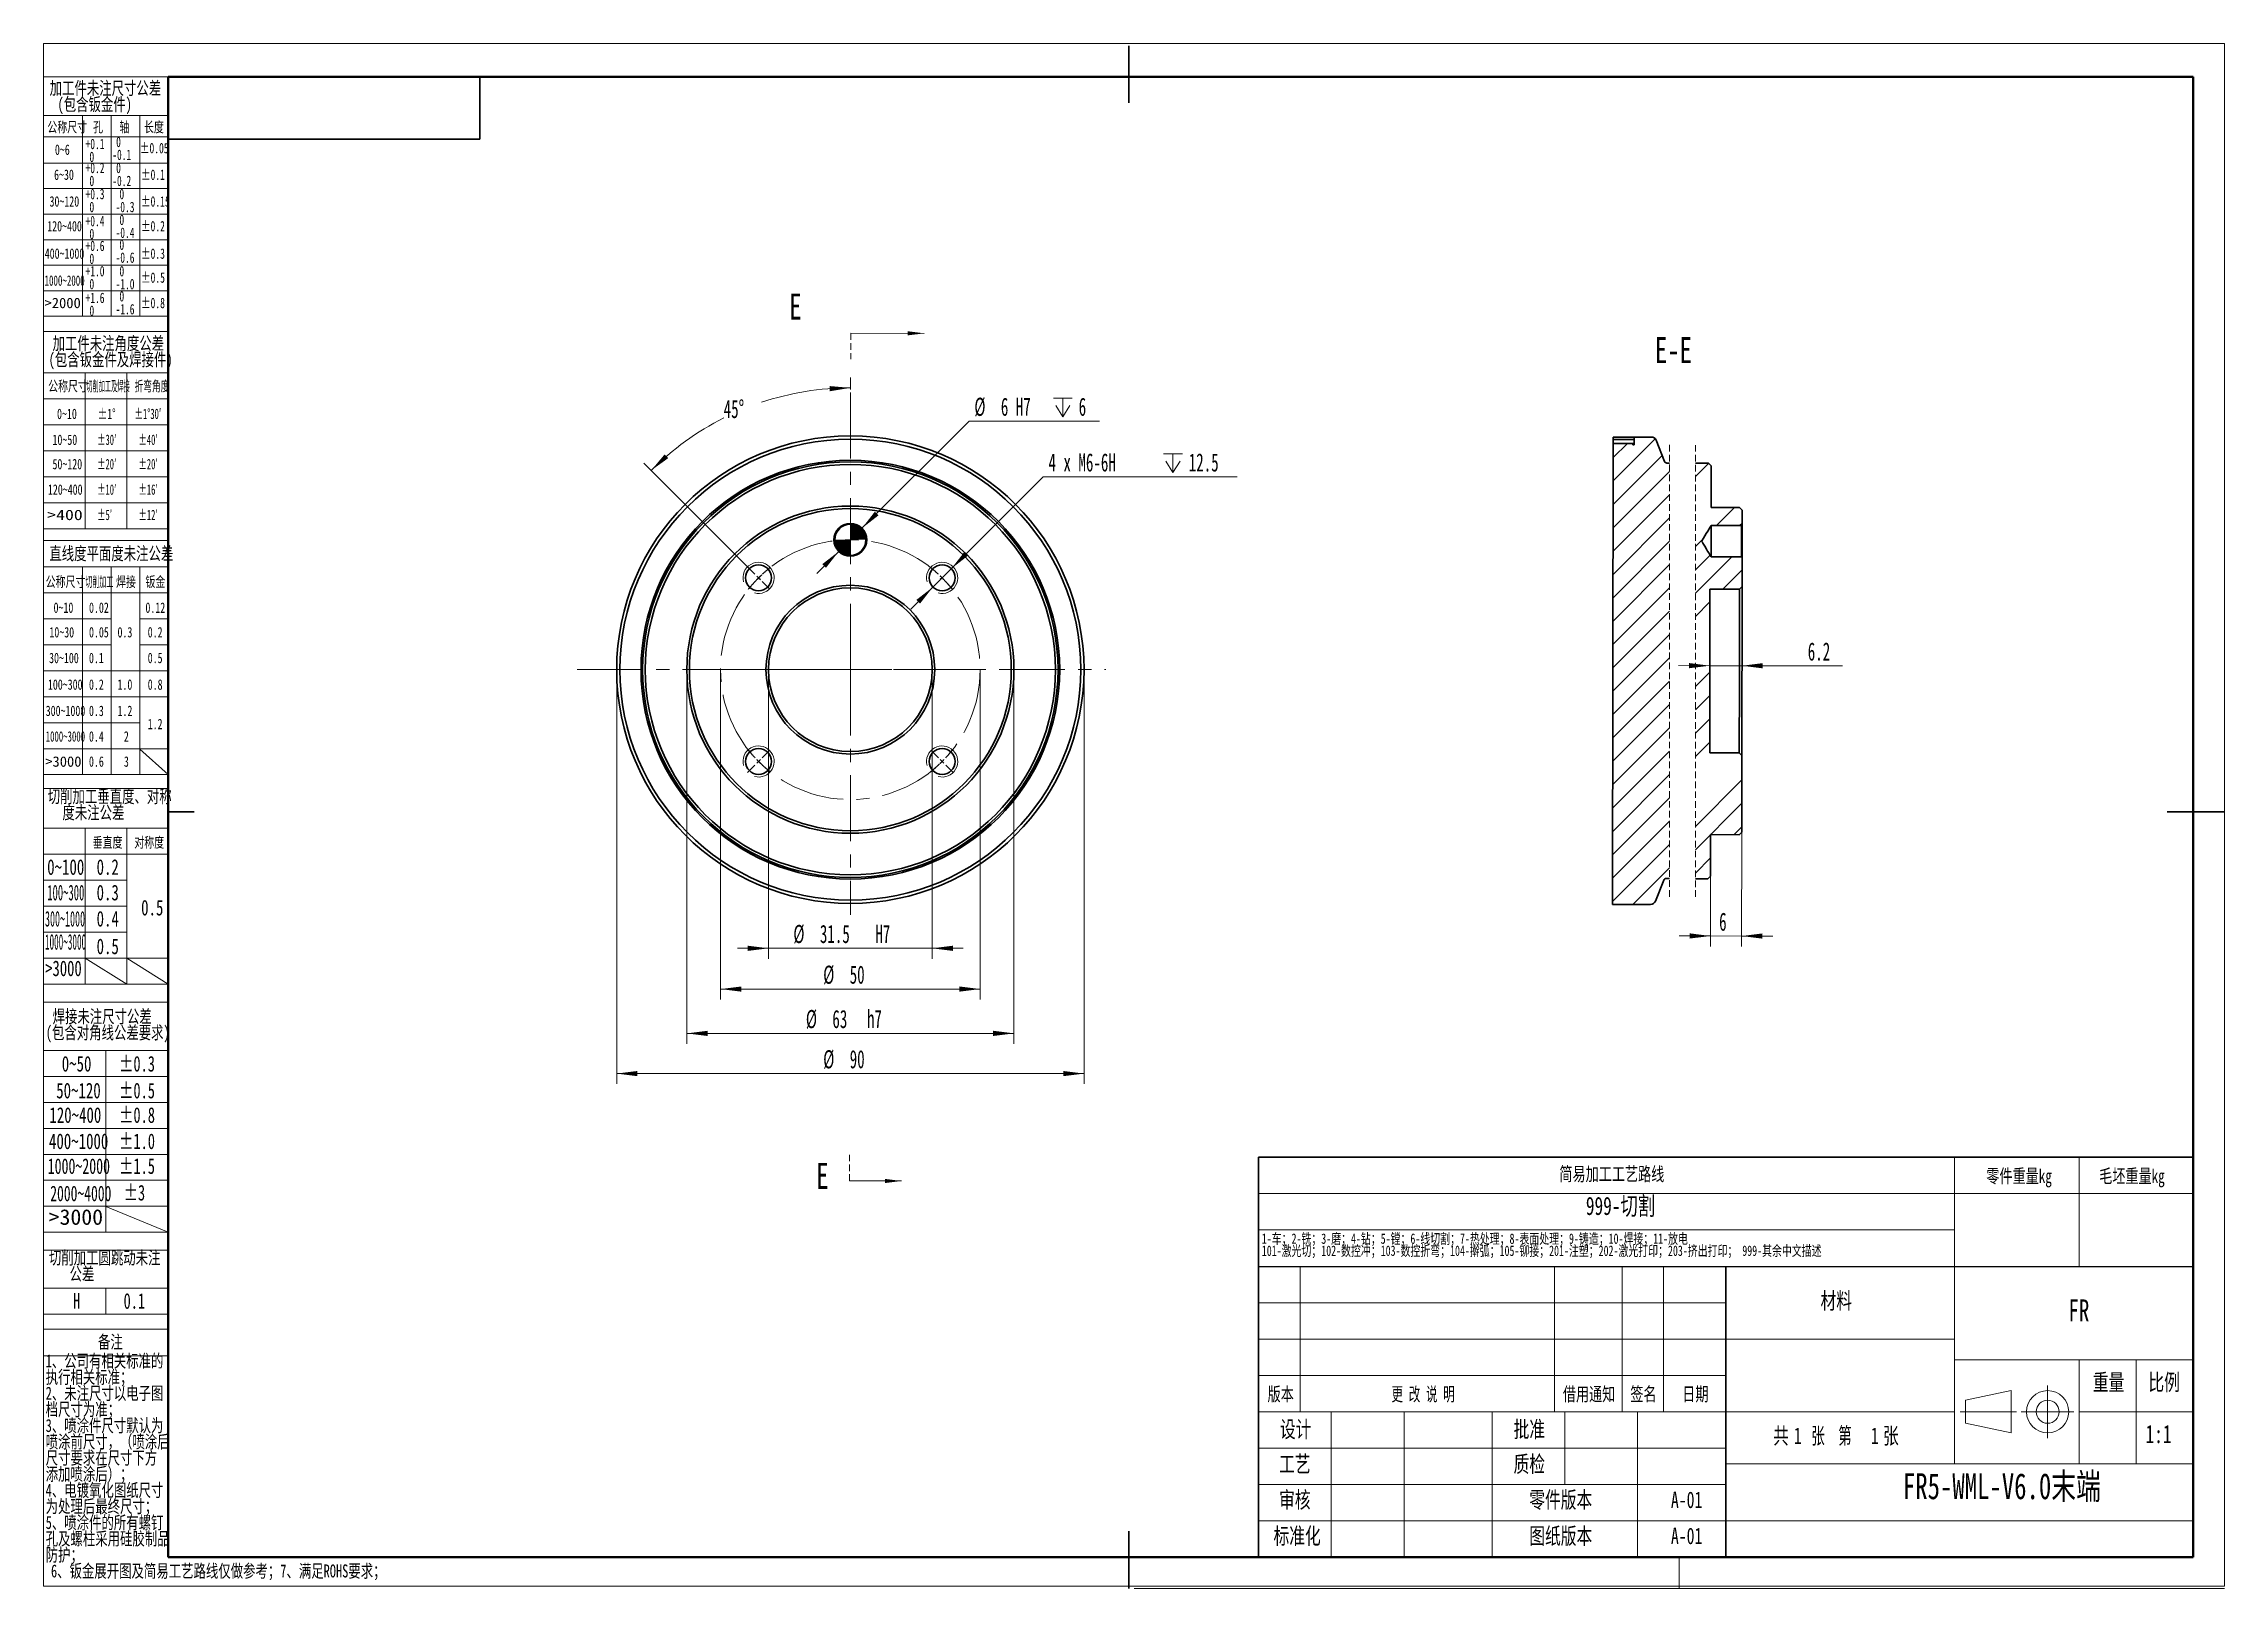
# Model space of a CAD drawing. Header units: millimetres. Extents: x 0 to 420, y 0 to 297.
import ezdxf

# ---------------------------------------------------------------- set-up
doc = ezdxf.new("R2010")
doc.units = ezdxf.units.MM
doc.linetypes.add('CENTERX2', pattern=[20.32, 12.7, -2.54, 2.54, -2.54])
doc.linetypes.add('HIDDEN', pattern=[1.905, 1.27, -0.635])
doc.layers.get('0').update_dxf_attribs({"lineweight": 18})
for name, color, linetype, lineweight in [('中心线层', 6, 'CENTERX2', 25), ('文字层', 7, 'Continuous', 25), ('标注层', 150, 'Continuous', 18), ('细线层', 7, 'Continuous', 25)]:
    doc.layers.add(name, color=color, linetype=linetype, lineweight=lineweight)
doc.styles.add('SLDTEXTSTYLE0', font='', dxfattribs={"width": 0.7})
doc.styles.add('SLDTEXTSTYLE1', font='', dxfattribs={"width": 0.614286})
doc.styles.add('SLDTEXTSTYLE10', font='', dxfattribs={"width": 1.253219})
doc.styles.add('SLDTEXTSTYLE11', font='', dxfattribs={"width": 0.477371})
doc.styles.add('SLDTEXTSTYLE12', font='', dxfattribs={"width": 0.618901})
doc.styles.add('SLDTEXTSTYLE13', font='', dxfattribs={"width": 0.499682})
doc.styles.add('SLDTEXTSTYLE14', font='', dxfattribs={"width": 0.472346})
doc.styles.add('SLDTEXTSTYLE15', font='', dxfattribs={"width": 0.431677})
doc.styles.add('SLDTEXTSTYLE16', font='', dxfattribs={"width": 0.689585})
doc.styles.add('SLDTEXTSTYLE17', font='', dxfattribs={"width": 0.653082})
doc.styles.add('SLDTEXTSTYLE18', font='', dxfattribs={"width": 0.641279})
doc.styles.add('SLDTEXTSTYLE19', font='', dxfattribs={"width": 0.605})
doc.styles.add('SLDTEXTSTYLE2', font='', dxfattribs={"width": 0.7})
doc.styles.add('SLDTEXTSTYLE3', font='', dxfattribs={"width": 0.6})
doc.styles.add('SLDTEXTSTYLE4', font='', dxfattribs={"width": 0.67})
doc.styles.add('SLDTEXTSTYLE5', font='', dxfattribs={"width": 0.677991})
doc.styles.add('SLDTEXTSTYLE6', font='', dxfattribs={"width": 0.631687})
doc.styles.add('SLDTEXTSTYLE7', font='', dxfattribs={"width": 1.026693})
doc.styles.add('SLDTEXTSTYLE8', font='', dxfattribs={"width": 0.601124})
doc.styles.add('SLDTEXTSTYLE9', font='', dxfattribs={"width": 0.427578})
doc.styles.get('SLDTEXTSTYLE0').set_extended_font_data('宋体')
doc.styles.get('SLDTEXTSTYLE1').set_extended_font_data('宋体')
doc.styles.get('SLDTEXTSTYLE10').set_extended_font_data('宋体')
doc.styles.get('SLDTEXTSTYLE11').set_extended_font_data('宋体')
doc.styles.get('SLDTEXTSTYLE12').set_extended_font_data('宋体')
doc.styles.get('SLDTEXTSTYLE13').set_extended_font_data('宋体')
doc.styles.get('SLDTEXTSTYLE14').set_extended_font_data('宋体')
doc.styles.get('SLDTEXTSTYLE15').set_extended_font_data('宋体')
doc.styles.get('SLDTEXTSTYLE16').set_extended_font_data('宋体')
doc.styles.get('SLDTEXTSTYLE17').set_extended_font_data('宋体')
doc.styles.get('SLDTEXTSTYLE18').set_extended_font_data('宋体')
doc.styles.get('SLDTEXTSTYLE19').set_extended_font_data('宋体')
doc.styles.get('SLDTEXTSTYLE2').set_extended_font_data('宋体')
doc.styles.get('SLDTEXTSTYLE3').set_extended_font_data('宋体')
doc.styles.get('SLDTEXTSTYLE4').set_extended_font_data('宋体')
doc.styles.get('SLDTEXTSTYLE5').set_extended_font_data('宋体')
doc.styles.get('SLDTEXTSTYLE6').set_extended_font_data('宋体')
doc.styles.get('SLDTEXTSTYLE7').set_extended_font_data('宋体')
doc.styles.get('SLDTEXTSTYLE8').set_extended_font_data('宋体')
doc.styles.get('SLDTEXTSTYLE9').set_extended_font_data('宋体')
doc.dimstyles.new('SLDDIMSTYLE0', dxfattribs={"dimtxt": 3.5, "dimasz": 4, "dimexe": 0, "dimexo": 0.0625, "dimgap": 0.875, "dimtad": 1, "dimrnd": 1e-09, "dimzin": 12, "dimdsep": 46, "dimtxsty": 'SLDTEXTSTYLE19', "dimcen": 0.09, "dimdle": 8, "dimadec": 0, "dimazin": 3, "dimtfac": 1, "dimtdec": 3, "dimtofl": 0, "dimtmove": 0, "dimatfit": 3, "dimfxl": 0, "dimfrac": 2, "dimtolj": 1, "dimarcsym": 0})
doc.dimstyles.new('SLDDIMSTYLE1', dxfattribs={"dimtxt": 3.5, "dimasz": 4, "dimexe": 0, "dimexo": 0.0625, "dimgap": 0.875, "dimtad": 0, "dimtih": 1, "dimtoh": 1, "dimdec": 4, "dimzin": 12, "dimdsep": 46, "dimtxsty": 'SLDTEXTSTYLE19', "dimcen": 0.09, "dimdle": 8, "dimazin": 3, "dimtfac": 1, "dimtdec": 3, "dimtofl": 0, "dimtmove": 0, "dimatfit": 3, "dimfxl": 0, "dimfrac": 2, "dimtolj": 1, "dimarcsym": 0})
doc.dimstyles.new('SLDDIMSTYLE2', dxfattribs={"dimtxt": 3.5, "dimasz": 4, "dimexe": 0, "dimexo": 0.0625, "dimgap": 0.875, "dimtad": 0, "dimtih": 1, "dimtoh": 1, "dimrnd": 1e-09, "dimzin": 12, "dimdsep": 46, "dimtxsty": 'SLDTEXTSTYLE19', "dimcen": 0, "dimdle": 8, "dimadec": 0, "dimazin": 3, "dimtfac": 1, "dimtdec": 3, "dimtmove": 0, "dimatfit": 3, "dimfxl": 0, "dimfrac": 2, "dimtolj": 1, "dimarcsym": 0})
doc.dimstyles.new('SLDDIMSTYLE3', dxfattribs={"dimtxt": 3.5, "dimasz": 4, "dimexe": 0, "dimexo": 0.0625, "dimgap": 0.875, "dimtad": 0, "dimtih": 1, "dimtoh": 1, "dimdec": 6, "dimrnd": 1e-09, "dimzin": 12, "dimdsep": 46, "dimtxsty": 'SLDTEXTSTYLE19', "dimcen": 0, "dimdle": 8, "dimadec": 0, "dimazin": 3, "dimtfac": 1, "dimtdec": 3, "dimtmove": 0, "dimatfit": 3, "dimfxl": 0, "dimfrac": 2, "dimtolj": 1, "dimarcsym": 0})
doc.dimstyles.new('SLDDIMSTYLE4', dxfattribs={"dimtxt": 3.5, "dimasz": 4, "dimexe": 0, "dimexo": 0.0625, "dimgap": 0.875, "dimtad": 1, "dimrnd": 1e-09, "dimzin": 12, "dimdsep": 46, "dimtxsty": 'SLDTEXTSTYLE19', "dimcen": 0.09, "dimdle": 8, "dimadec": 0, "dimazin": 3, "dimtfac": 1, "dimtdec": 3, "dimtmove": 0, "dimatfit": 0, "dimfxl": 0, "dimfrac": 2, "dimtolj": 1, "dimarcsym": 0})

msp = doc.modelspace()

# ---------------------------------------------------------------- texts
at = {"color": 7, "linetype": 'Continuous', "char_height": 5, "width": 4.418994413, "attachment_point": 1, "style": 'SLDTEXTSTYLE2'}
for insert in [(143.6026109, 249.2709787), (148.7824068, 81.9092799)]:
    msp.add_mtext('E', dxfattribs=dict(at, insert=insert))
at = {"color": 7, "linetype": 'Continuous', "lineweight": 0, "attachment_point": 2}
for s, insert, char_height, width, style in [('E-E', (313.8762759, 240.8975264), 5, 22.635531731, 'SLDTEXTSTYLE2'), ('简易加工工艺路线', (302.0249592, 81.104479), 2.64583333, 41.697742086, 'SLDTEXTSTYLE0'), ('零件重量kg', (380.4551497, 80.7067115), 2.64583333, 26.094716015, 'SLDTEXTSTYLE0'), ('毛坯重量kg', (402.1912959, 80.7067115), 2.64583333, 26.094716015, 'SLDTEXTSTYLE0'), ('材料', (345.2504385, 56.9594558), 3.175, 12.242374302, 'SLDTEXTSTYLE0'), ('FR', (391.968778, 55.6307881), 4.23333333, 8.111918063, 'SLDTEXTSTYLE2'), ('版本', (238.2513583, 38.7168178), 2.64583333, 10.119203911, 'SLDTEXTSTYLE0'), ('更 改 说 明', (265.6770157, 38.7168178), 2.64583333, 24.824378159, 'SLDTEXTSTYLE1'), ('借用通知', (297.6411313, 38.7168178), 2.64583333, 20.569506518, 'SLDTEXTSTYLE0'), ('签名', (308.1061666, 38.7168178), 2.64583333, 9.70533054, 'SLDTEXTSTYLE0'), ('日期', (318.1061766, 38.7168178), 2.64583333, 9.125907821, 'SLDTEXTSTYLE0'), ('重量', (397.6959531, 41.270776), 3.175, 12.192709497, 'SLDTEXTSTYLE0'), ('比例', (408.3966678, 41.270776), 3.175, 11.249078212, 'SLDTEXTSTYLE0'), ('设计', (241.1282152, 32.2180943), 3.175, 12.093379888, 'SLDTEXTSTYLE0'), ('批准', (286.1282252, 32.2180943), 3.175, 12.192709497, 'SLDTEXTSTYLE0'), ('1:1', (407.3122928, 31.4485132), 3.5, 9.006145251, 'SLDTEXTSTYLE2'), ('工艺', (240.9684929, 25.5202926), 3.175, 11.994050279, 'SLDTEXTSTYLE0'), ('质检', (286.1282252, 25.5202926), 3.175, 12.167877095, 'SLDTEXTSTYLE0'), ('FR5-WML-V6.0末端', (377.1401241, 22.1643763), 5, 79.346368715, 'SLDTEXTSTYLE0'), ('审核', (240.9684929, 18.6344349), 3.175, 11.770558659, 'SLDTEXTSTYLE0'), ('零件版本', (292.1854278, 18.6344349), 3.175, 24.857234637, 'SLDTEXTSTYLE0'), ('A-01', (316.4287355, 18.634435), 3.175, 12.018882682, 'SLDTEXTSTYLE2'), ('标准化', (241.4126524, 11.6837024), 3.175, 18.524972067, 'SLDTEXTSTYLE0'), ('图纸版本', (292.1854278, 11.6837024), 3.175, 24.261256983, 'SLDTEXTSTYLE0'), ('A-01', (316.4287355, 11.6837025), 3.175, 12.018882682, 'SLDTEXTSTYLE2')]:
    msp.add_mtext(s, dxfattribs=dict(at, insert=insert, char_height=char_height, width=width, style=style))
at = {"layer": '文字层', "color": 1, "insert": (297.0214985, 75.3777403), "char_height": 3.5, "width": 27.210055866, "attachment_point": 1, "style": 'SLDTEXTSTYLE0'}
msp.add_mtext('999-切割', dxfattribs=at)
at = {"layer": '标注层', "color": 1}
for s, insert, char_height, width, attachment_point, style in [('公称尺寸', (0.7236689, 282.3304405), 2, 15.517318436, 1, 'SLDTEXTSTYLE0'), ('孔', (9.5078437, 282.3304405), 2, 3.660335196, 1, 'SLDTEXTSTYLE0'), ('轴', (14.5989393, 282.3304405), 2, 3.550837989, 1, 'SLDTEXTSTYLE0'), ('长度', (19.3231518, 282.3304405), 2, 7.602234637, 1, 'SLDTEXTSTYLE0'), ('0~6', (2.1717435, 277.9823416), 2, 5.615642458, 1, 'SLDTEXTSTYLE2'), ('%%P0.05', (18.5342629, 278.2887327), 2, 10.787247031, 1, 'SLDTEXTSTYLE5'), ('6~30', (2.0084829, 273.1627268), 2, 7.617877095, 1, 'SLDTEXTSTYLE2'), ('%%P0.1', (18.7483429, 273.1627268), 2, 8.696460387, 1, 'SLDTEXTSTYLE5'), ('30~120', (1.1293163, 268.0191099), 2, 11.575418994, 1, 'SLDTEXTSTYLE2'), ('%%P0.15', (18.7483429, 268.0191099), 2, 10.787247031, 1, 'SLDTEXTSTYLE5'), ('120~400', (0.6904278, 263.2549891), 2, 13.358659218, 1, 'SLDTEXTSTYLE2'), ('%%P0.2', (18.7483429, 263.2549891), 2, 8.847966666, 1, 'SLDTEXTSTYLE5'), ('400~1000', (0.2099909, 257.9708919), 2, 15.673743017, 1, 'SLDTEXTSTYLE2'), ('%%P0.3', (18.7483429, 257.9708919), 2, 8.847966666, 1, 'SLDTEXTSTYLE5'), ('1000~2000', (0.1711014, 252.7824427), 2, 15.668669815, 1, 'SLDTEXTSTYLE6'), ('%%P0.5', (18.7483429, 253.3619854), 2, 8.847966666, 1, 'SLDTEXTSTYLE5'), ('>2000', (0.1711014, 248.469112), 2, 13.995143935, 1, 'SLDTEXTSTYLE7'), ('%%P0.8', (18.7483429, 248.469112), 2, 8.863117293, 1, 'SLDTEXTSTYLE5'), ('公称尺寸', (0.8728681, 232.4656021), 2, 15.517318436, 1, 'SLDTEXTSTYLE0'), ('切削加工及焊接', (8.2028679, 232.4656021), 2, 16.940672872, 1, 'SLDTEXTSTYLE9'), ('折弯角度', (17.4941762, 232.4656021), 2, 13.392632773, 1, 'SLDTEXTSTYLE8'), ('0~10', (2.5803191, 227.1224266), 2, 7.617877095, 1, 'SLDTEXTSTYLE2'), ('%%P1%%D', (10.4111039, 227.1224266), 2, 6.620824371, 1, 'SLDTEXTSTYLE5'), ('%%P1%%D30′', (17.4941762, 227.1224266), 2, 12.559791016, 1, 'SLDTEXTSTYLE8'), ('10~50', (1.7025413, 222.1322214), 2, 9.354189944, 1, 'SLDTEXTSTYLE2'), ('%%P30′', (10.2791595, 222.1322214), 2, 7.401545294, 1, 'SLDTEXTSTYLE8'), ('%%P40′', (18.2441761, 222.1322214), 2, 7.401545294, 1, 'SLDTEXTSTYLE8'), ('50~120', (1.7025413, 217.449122), 2, 11.575418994, 1, 'SLDTEXTSTYLE2'), ('%%P20′', (10.2791595, 217.449122), 2, 7.401545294, 1, 'SLDTEXTSTYLE8'), ('%%P20′', (18.2441761, 217.449122), 2, 7.401545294, 1, 'SLDTEXTSTYLE8'), ('120~400', (0.8247642, 212.5439182), 2, 13.358659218, 1, 'SLDTEXTSTYLE2'), ('%%P10′', (10.2791595, 212.5439182), 2, 7.401545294, 1, 'SLDTEXTSTYLE8'), ('%%P16′', (18.2455649, 212.5439182), 2, 7.401545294, 1, 'SLDTEXTSTYLE8'), ('>400', (0.7005306, 207.6612589), 2, 13.498359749, 1, 'SLDTEXTSTYLE10'), ('%%P5′', (10.2791595, 207.6612589), 2, 5.682130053, 1, 'SLDTEXTSTYLE8'), ('%%P12′', (18.2455649, 207.6612589), 2, 7.401545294, 1, 'SLDTEXTSTYLE8'), ('直线度平面度未注公差', (13.0334344, 200.48856), 2.5, 70.179389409, 2, 'SLDTEXTSTYLE0'), ('公称尺寸', (0.3969858, 194.797927), 2, 15.517318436, 1, 'SLDTEXTSTYLE0'), ('切削加工', (8.0499514, 194.797927), 2, 10.678180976, 1, 'SLDTEXTSTYLE11'), ('焊接', (13.9446838, 194.797927), 2, 7.680446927, 1, 'SLDTEXTSTYLE0'), ('钣金', (19.6093315, 194.797927), 2, 7.711731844, 1, 'SLDTEXTSTYLE0'), ('0~10', (1.9088555, 189.8071221), 2, 7.617877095, 1, 'SLDTEXTSTYLE2'), ('0.02', (8.7386836, 189.8071221), 2, 7.570949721, 1, 'SLDTEXTSTYLE2'), ('0.12', (19.6051649, 189.8071221), 2, 7.570949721, 1, 'SLDTEXTSTYLE2'), ('10~30', (1.1075207, 185.0771701), 2, 9.354189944, 1, 'SLDTEXTSTYLE2'), ('0.05', (8.7386836, 185.0771701), 2, 7.570949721, 1, 'SLDTEXTSTYLE2'), ('0.3', (14.2289582, 185.0771701), 2, 5.568715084, 1, 'SLDTEXTSTYLE2'), ('0.2', (20.0440538, 185.0771701), 2, 5.568715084, 1, 'SLDTEXTSTYLE2'), ('30~100', (1.0481625, 180.1230744), 2, 11.575418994, 1, 'SLDTEXTSTYLE2'), ('0.1', (8.7268543, 180.1230744), 2, 5.412290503, 1, 'SLDTEXTSTYLE2'), ('0.5', (20.0440538, 180.1230744), 2, 5.568715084, 1, 'SLDTEXTSTYLE2'), ('100~300', (0.8247642, 175.0026337), 2, 13.358659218, 1, 'SLDTEXTSTYLE2'), ('0.2', (8.7268543, 175.0026337), 2, 5.568715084, 1, 'SLDTEXTSTYLE2'), ('1.0', (14.2289582, 175.0026337), 2, 5.34972067, 1, 'SLDTEXTSTYLE2'), ('0.8', (20.0440538, 175.0026337), 2, 5.584357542, 1, 'SLDTEXTSTYLE2'), ('300~1000', (0.3984465, 169.9444527), 2, 15.579888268, 1, 'SLDTEXTSTYLE2'), ('0.3', (8.7268543, 169.9444527), 2, 5.568715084, 1, 'SLDTEXTSTYLE2'), ('1.2', (14.2289582, 169.9444527), 2, 5.302793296, 1, 'SLDTEXTSTYLE2'), ('1000~3000', (0.3984465, 165.0119882), 2, 15.351508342, 1, 'SLDTEXTSTYLE12'), ('0.4', (8.7268543, 165.0119882), 2, 5.678212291, 1, 'SLDTEXTSTYLE2'), ('2', (15.4540336, 165.0119882), 2, 1.548603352, 1, 'SLDTEXTSTYLE2'), ('1.2', (20.0412761, 167.4097502), 2, 5.302793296, 1, 'SLDTEXTSTYLE2'), ('>3000', (0.3081687, 160.1784463), 2, 13.995143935, 1, 'SLDTEXTSTYLE7'), ('0.6', (8.7268543, 160.1784463), 2, 5.615642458, 1, 'SLDTEXTSTYLE2'), ('3', (15.4540336, 160.1784463), 2, 1.517318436, 1, 'SLDTEXTSTYLE2'), ('垂直度', (9.4495466, 144.6053953), 2, 11.606703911, 1, 'SLDTEXTSTYLE0'), ('对称度', (17.4679064, 144.6053953), 2, 11.637988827, 1, 'SLDTEXTSTYLE0'), ('0~100', (0.6847062, 140.3666829), 3, 14.430167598, 1, 'SLDTEXTSTYLE2'), ('0.2', (10.1978353, 140.3666829), 3, 8.353072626, 1, 'SLDTEXTSTYLE2'), ('100~300', (0.695123, 135.4524618), 3, 14.303758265, 1, 'SLDTEXTSTYLE13'), ('0.3', (10.1978353, 135.4524618), 3, 8.353072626, 1, 'SLDTEXTSTYLE2'), ('300~1000', (0.2617896, 130.4110618), 3, 15.769491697, 1, 'SLDTEXTSTYLE14'), ('0.4', (10.1978353, 130.4110618), 3, 8.517318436, 1, 'SLDTEXTSTYLE2'), ('0.5', (18.7762398, 132.5457658), 3, 8.353072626, 1, 'SLDTEXTSTYLE2'), ('1000~3000', (0.2541502, 125.9602585), 3, 16.06128176, 1, 'SLDTEXTSTYLE15'), ('0.5', (10.1978353, 125.0991676), 3, 8.353072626, 1, 'SLDTEXTSTYLE2'), ('>3000', (0.2958171, 120.8624334), 3, 14.099903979, 1, 'SLDTEXTSTYLE16'), ('0~50', (3.4881391, 102.4915241), 3, 11.426815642, 1, 'SLDTEXTSTYLE2'), ('%%P0.3', (14.5214128, 102.4915241), 3, 13.271949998, 1, 'SLDTEXTSTYLE5'), ('50~120', (2.4215577, 97.3363958), 3, 17.363128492, 1, 'SLDTEXTSTYLE2'), ('%%P0.5', (14.5214128, 97.3363958), 3, 13.271949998, 1, 'SLDTEXTSTYLE5'), ('120~400', (1.1048911, 92.6187117), 3, 20.037988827, 1, 'SLDTEXTSTYLE2'), ('%%P0.8', (14.5214128, 92.6187117), 3, 13.29467594, 1, 'SLDTEXTSTYLE5'), ('400~1000', (1.0294442, 87.5727314), 3, 23.510614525, 1, 'SLDTEXTSTYLE2'), ('%%P1.0', (14.5214128, 87.5727314), 3, 13.340127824, 1, 'SLDTEXTSTYLE5'), ('1000~2000', (0.7836105, 82.7836759), 3, 24.299027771, 1, 'SLDTEXTSTYLE17'), ('%%P1.5', (14.5214128, 82.7836759), 3, 13.271949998, 1, 'SLDTEXTSTYLE5'), ('2000~4000', (1.2699128, 77.5260635), 3, 24.203794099, 1, 'SLDTEXTSTYLE18'), ('%%P3', (15.3937239, 77.6711331), 3, 7.454108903, 1, 'SLDTEXTSTYLE5'), ('>3000', (0.9648612, 72.9839052), 3, 20.992715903, 1, 'SLDTEXTSTYLE7'), ('H', (5.6606944, 56.8260512), 3, 2.704387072, 1, 'SLDTEXTSTYLE5'), ('0.1', (15.3937239, 56.8260512), 3, 7.863175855, 1, 'SLDTEXTSTYLE5'), ('备注', (12.8582885, 48.6900487), 2.5, 9.502793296, 2, 'SLDTEXTSTYLE0'), ('6、钣金展开图及简易工艺路线仅做参考；7、满足ROHS要求；', (1.4141445, 4.5931322), 2.5, 131.240223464, 1, 'SLDTEXTSTYLE0')]:
    msp.add_mtext(s, dxfattribs=dict(at, insert=insert, char_height=char_height, width=width, attachment_point=attachment_point, style=style))

# ---------------------------------------------------------------- blocks, each defined once
blk = doc.blocks.new('SW_NOTE_0')
at = {"color": 0, "linetype": 'Continuous', "lineweight": 0, "attachment_point": 2}
for s, insert, char_height, width, style in [('共', (2.18, 4.09), 3.17, 5.8604, 'SLDTEXTSTYLE0'), ('张  第', (11.91, 4.09), 3.175, 15.6444, 'SLDTEXTSTYLE3'), ('张', (23.35, 4.09), 3.17, 5.6866, 'SLDTEXTSTYLE0'), ('1', (5.42, 4.09), 3.17, 1.8128, 'SLDTEXTSTYLE2'), ('1', (20.24, 4.09), 3.17, 1.8128, 'SLDTEXTSTYLE2')]:
    blk.add_mtext(s, dxfattribs=dict(at, insert=insert, char_height=char_height, width=width, style=style))
blk = doc.blocks.new('SW_NOTE_1')
at = {"color": 0, "linetype": 'Continuous', "lineweight": 0, "char_height": 2, "attachment_point": 1, "style": 'SLDTEXTSTYLE0'}
for s, insert, width in [('1-车；2-铣；3-磨；4-钻；5-镗；6-线切割；7-热处理；8-表面处理；9-铸造；10-焊接；11-放电', (0, 2.58), 171.5039), ('101-激光切；102-数控冲；103-数控折弯；104-擀弧；105-铆接；201-注塑；202-激光打印；203-挤出打印； 999-其余中文描述', (0, 0.25), 225.6425)]:
    blk.add_mtext(s, dxfattribs=dict(at, insert=insert, width=width))
blk = doc.blocks.new('SW_NOTE_2')
at = {"layer": '标注层', "color": 0, "char_height": 2.5, "attachment_point": 2, "style": 'SLDTEXTSTYLE0'}
for s, insert, width in [('加工件未注尺寸公差', (15.47, 3.22), 44.581), ('(包含钣金件)', (13.41, 0.11), 27.8631)]:
    blk.add_mtext(s, dxfattribs=dict(at, insert=insert, width=width))
blk = doc.blocks.new('SW_NOTE_3')
at = {"layer": '标注层', "color": 0, "char_height": 2, "attachment_point": 1, "style": 'SLDTEXTSTYLE4'}
for s, insert, width in [('-0.1', (0, 0.09), 7.1567), ('0', (0.75, 2.58), 1.5421)]:
    blk.add_mtext(s, dxfattribs=dict(at, insert=insert, width=width))
blk = doc.blocks.new('SW_NOTE_4')
at = {"layer": '标注层', "color": 0, "char_height": 2, "attachment_point": 1, "style": 'SLDTEXTSTYLE4'}
for s, insert, width in [('+0.1', (0, 2.58), 7.1117), ('0', (0.75, 0.09), 1.5421)]:
    blk.add_mtext(s, dxfattribs=dict(at, insert=insert, width=width))
blk = doc.blocks.new('SW_NOTE_5')
at = {"layer": '标注层', "color": 0, "char_height": 2, "attachment_point": 1, "style": 'SLDTEXTSTYLE4'}
for s, insert, width in [('+0.2', (0, 2.58), 7.2615), ('0', (0.75, 0.09), 1.5421)]:
    blk.add_mtext(s, dxfattribs=dict(at, insert=insert, width=width))
blk = doc.blocks.new('SW_NOTE_6')
at = {"layer": '标注层', "color": 0, "char_height": 2, "attachment_point": 1, "style": 'SLDTEXTSTYLE4'}
for s, insert, width in [('+0.3', (0, 2.58), 7.2615), ('0', (0.75, 0.09), 1.5421)]:
    blk.add_mtext(s, dxfattribs=dict(at, insert=insert, width=width))
blk = doc.blocks.new('SW_NOTE_7')
at = {"layer": '标注层', "color": 0, "char_height": 2, "attachment_point": 1, "style": 'SLDTEXTSTYLE4'}
for s, insert, width in [('+0.4', (0, 2.58), 7.3663), ('0', (0.75, 0.09), 1.5421)]:
    blk.add_mtext(s, dxfattribs=dict(at, insert=insert, width=width))
blk = doc.blocks.new('SW_NOTE_8')
at = {"layer": '标注层', "color": 0, "char_height": 2, "attachment_point": 1, "style": 'SLDTEXTSTYLE4'}
for s, insert, width in [('-0.2', (0, 0.09), 7.3064), ('0', (0.75, 2.58), 1.5421)]:
    blk.add_mtext(s, dxfattribs=dict(at, insert=insert, width=width))
blk = doc.blocks.new('SW_NOTE_9')
at = {"layer": '标注层', "color": 0, "char_height": 2, "attachment_point": 1, "style": 'SLDTEXTSTYLE4'}
for s, insert, width in [('-0.3', (0, 0.09), 7.3064), ('0', (0.75, 2.58), 1.5421)]:
    blk.add_mtext(s, dxfattribs=dict(at, insert=insert, width=width))
blk = doc.blocks.new('SW_NOTE_10')
at = {"layer": '标注层', "color": 0, "char_height": 2, "attachment_point": 1, "style": 'SLDTEXTSTYLE4'}
for s, insert, width in [('-0.4', (0, 0.09), 7.4112), ('0', (0.75, 2.58), 1.5421)]:
    blk.add_mtext(s, dxfattribs=dict(at, insert=insert, width=width))
blk = doc.blocks.new('SW_NOTE_11')
at = {"layer": '标注层', "color": 0, "char_height": 2, "attachment_point": 1, "style": 'SLDTEXTSTYLE4'}
for s, insert, width in [('+0.6', (0, 2.58), 7.3064), ('0', (0.75, 0.09), 1.5421)]:
    blk.add_mtext(s, dxfattribs=dict(at, insert=insert, width=width))
blk = doc.blocks.new('SW_NOTE_12')
at = {"layer": '标注层', "color": 0, "char_height": 2, "attachment_point": 1, "style": 'SLDTEXTSTYLE4'}
for s, insert, width in [('-0.6', (0, 0.09), 7.3513), ('0', (0.75, 2.58), 1.5421)]:
    blk.add_mtext(s, dxfattribs=dict(at, insert=insert, width=width))
blk = doc.blocks.new('SW_NOTE_13')
at = {"layer": '标注层', "color": 0, "char_height": 2, "attachment_point": 1, "style": 'SLDTEXTSTYLE4'}
for s, insert, width in [('+1.0', (0, 2.58), 7.3064), ('0', (0.75, 0.09), 1.5421)]:
    blk.add_mtext(s, dxfattribs=dict(at, insert=insert, width=width))
blk = doc.blocks.new('SW_NOTE_14')
at = {"layer": '标注层', "color": 0, "char_height": 2, "attachment_point": 1, "style": 'SLDTEXTSTYLE4'}
for s, insert, width in [('-1.0', (0, 0.09), 7.3513), ('0', (0.75, 2.58), 1.5421)]:
    blk.add_mtext(s, dxfattribs=dict(at, insert=insert, width=width))
blk = doc.blocks.new('SW_NOTE_15')
at = {"layer": '标注层', "color": 0, "char_height": 2, "attachment_point": 1, "style": 'SLDTEXTSTYLE4'}
for s, insert, width in [('+1.6', (0, 2.58), 7.3064), ('0', (0.75, 0.09), 1.5421)]:
    blk.add_mtext(s, dxfattribs=dict(at, insert=insert, width=width))
blk = doc.blocks.new('SW_NOTE_16')
at = {"layer": '标注层', "color": 0, "char_height": 2, "attachment_point": 1, "style": 'SLDTEXTSTYLE4'}
for s, insert, width in [('-1.6', (0, 0.09), 7.3513), ('0', (0.75, 2.58), 1.5421)]:
    blk.add_mtext(s, dxfattribs=dict(at, insert=insert, width=width))
blk = doc.blocks.new('SW_NOTE_17')
at = {"layer": '标注层', "color": 0, "char_height": 2.5, "attachment_point": 2, "style": 'SLDTEXTSTYLE0'}
for s, insert, width in [('(包含钣金件及焊接件)', (15.91, 0.11), 47.8855), ('加工件未注角度公差', (15.47, 3.22), 44.581)]:
    blk.add_mtext(s, dxfattribs=dict(at, insert=insert, width=width))
blk = doc.blocks.new('SW_NOTE_18')
at = {"layer": '标注层', "color": 0, "char_height": 2.5, "attachment_point": 2, "style": 'SLDTEXTSTYLE0'}
for s, insert, width in [('切削加工垂直度、对称', (17.19, 3.22), 49.6257), ('度未注公差', (14.06, 0.11), 24.5782)]:
    blk.add_mtext(s, dxfattribs=dict(at, insert=insert, width=width))
blk = doc.blocks.new('SW_NOTE_19')
at = {"layer": '标注层', "color": 0, "char_height": 2.5, "attachment_point": 2, "style": 'SLDTEXTSTYLE0'}
for s, insert, width in [('(包含对角线公差要求)', (14.82, 0.11), 47.8855), ('焊接未注尺寸公差', (13.75, 3.22), 39.5559)]:
    blk.add_mtext(s, dxfattribs=dict(at, insert=insert, width=width))
blk = doc.blocks.new('SW_NOTE_20')
at = {"layer": '标注层', "color": 0, "char_height": 2.5, "attachment_point": 2, "style": 'SLDTEXTSTYLE0'}
for s, insert, width in [('切削加工圆跳动未注', (15.47, 3.22), 44.6201), ('公差', (11.09, 0.11), 9.3855)]:
    blk.add_mtext(s, dxfattribs=dict(at, insert=insert, width=width))
blk = doc.blocks.new('SW_NOTE_21')
at = {"layer": '标注层', "color": 0, "char_height": 2.5, "attachment_point": 1, "style": 'SLDTEXTSTYLE0'}
for s, insert, width in [('执行相关标准；', (0, 0.11), 31.1676), ('1、公司有相关标准的', (0, 3.22), 46.595), ('2、未注尺寸以电子图', (0, -3), 46.8687), ('档尺寸为准；', (0, -6.11), 26.1425), ('3、喷涂件尺寸默认为', (0, -9.22), 47.0056), ('喷涂前尺寸，（喷涂后', (0, -12.33), 49.2933), ('尺寸要求在尺寸下方', (0, -15.44), 44.6788), ('添加喷涂后）；', (0, -18.56), 31.1285), ('4、电镀氧化图纸尺寸', (0, -21.67), 47.1034), ('为处理后最终尺寸；', (0, -24.78), 41.1201), ('5、喷涂件的所有螺钉', (0, -27.89), 47.0447), ('孔及螺柱采用硅胶制品', (0, -31), 49.3324), ('防护；', (0, -34.11), 10.8324)]:
    blk.add_mtext(s, dxfattribs=dict(at, insert=insert, width=width))
blk = doc.blocks.new('*X25')
at = {"layer": '标注层'}
for points in [[(130.37, 115.37), (134.37, 114.87), (134.37, 115.87)], [(180.37, 115.37), (176.37, 115.87), (176.37, 114.87)]]:
    blk.add_hatch(color=7, dxfattribs=at).paths.add_polyline_path(points, flags=0)
at = {"layer": '标注层', "color": 7}
for p, q in [((130.37, 176.87), (130.37, 113.37)), ((180.37, 176.87), (180.37, 113.37)), ((130.37, 115.37), (180.37, 115.37))]:
    blk.add_line(p, q, dxfattribs=at)
at = {"layer": '标注层', "color": 7, "char_height": 3.5, "attachment_point": 1, "style": 'SLDTEXTSTYLE19'}
for s, insert, width in [('%%C', (150.14, 119.89), 2.8391), ('50', (155.24, 119.9), 5.3943)]:
    blk.add_mtext(s, dxfattribs=dict(at, insert=insert, width=width))
blk = doc.blocks.new('*X26')
at = {"layer": '标注层'}
for points in [[(155.37, 231.12), (151.35, 231.47), (151.39, 230.47)], [(117.01, 215.23), (120.28, 217.58), (119.6, 218.32)]]:
    blk.add_hatch(color=7, dxfattribs=at).paths.add_polyline_path(points, flags=0)
at = {"layer": '标注层', "color": 7}
for p, q in [((155.37, 230.79), (155.37, 233.12)), ((135.57, 196.67), (115.59, 216.64))]:
    blk.add_line(p, q, dxfattribs=at)
for start, end in [(90, 108.4005), (116.7251, 135)]:
    blk.add_arc((155.37, 176.87), 54.25, start, end, dxfattribs=at)
at = {"layer": '标注层', "color": 7, "insert": (130.97, 228.81), "char_height": 3.5, "width": 8.0441, "attachment_point": 1, "style": 'SLDTEXTSTYLE19'}
blk.add_mtext('45%%D', dxfattribs=at)
blk = doc.blocks.new('SW_SYMBOL_HOLE_DEPTH')
at = {"layer": '标注层', "color": 0}
for p, q in [((0, 875), (800, 875)), ((100, 555), (400, 75)), ((400, 875), (400, 75)), ((700, 555), (400, 75))]:
    blk.add_line(p, q, dxfattribs=at)
blk = doc.blocks.new('*X27')
at = {"layer": '标注层'}
for points in [[(157.59, 204.09), (160.78, 206.57), (160.07, 207.27)], [(153.14, 199.64), (149.95, 197.17), (150.66, 196.46)]]:
    blk.add_hatch(color=7, dxfattribs=at).paths.add_polyline_path(points, flags=0)
at = {"layer": '标注层', "color": 7}
for p, q in [((157.59, 204.09), (178.25, 224.73)), ((178.25, 224.73), (203.35, 224.73)), ((153.14, 199.64), (157.59, 204.09)), ((153.14, 199.64), (148.89, 195.4))]:
    blk.add_line(p, q, dxfattribs=at)
at = {"layer": '标注层', "color": 7, "xscale": 0.004511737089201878, "yscale": 0.004511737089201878, "zscale": 0.004511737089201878}
blk.add_blockref('SW_SYMBOL_HOLE_DEPTH', (194.5, 225.22), dxfattribs=at)
at = {"layer": '标注层', "color": 7, "char_height": 3.5, "attachment_point": 1, "style": 'SLDTEXTSTYLE19'}
for s, insert, width in [('%%C', (179.25, 229.23), 2.8391), ('6 H7', (184.35, 229.24), 11.4747), ('6', (199.34, 229.24), 2.4369)]:
    blk.add_mtext(s, dxfattribs=dict(at, insert=insert, width=width))
blk = doc.blocks.new('*X29')
at = {"layer": '标注层'}
for points in [[(174.81, 196.31), (177.99, 198.79), (177.29, 199.49)], [(171.27, 192.78), (168.09, 190.3), (168.8, 189.6)]]:
    blk.add_hatch(color=7, dxfattribs=at).paths.add_polyline_path(points, flags=0)
at = {"layer": '标注层', "color": 7}
for p, q in [((174.81, 196.31), (192.53, 214.01)), ((192.53, 214.01), (229.89, 214.01)), ((171.27, 192.78), (174.81, 196.31)), ((171.27, 192.78), (167.03, 188.54))]:
    blk.add_line(p, q, dxfattribs=at)
at = {"layer": '标注层', "color": 7, "xscale": 0.004511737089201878, "yscale": 0.004511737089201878, "zscale": 0.004511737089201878}
blk.add_blockref('SW_SYMBOL_HOLE_DEPTH', (215.7, 214.5), dxfattribs=at)
at = {"layer": '标注层', "color": 7, "char_height": 3.5, "attachment_point": 1, "style": 'SLDTEXTSTYLE19'}
for s, insert, width in [('4 x M6-6H', (193.53, 218.52), 26.9242), ('12.5', (220.54, 218.52), 11.0489)]:
    blk.add_mtext(s, dxfattribs=dict(at, insert=insert, width=width))
blk = doc.blocks.new('*X30')
at = {"layer": '标注层'}
for points in [[(139.62, 123.22), (135.62, 123.72), (135.62, 122.72)], [(171.12, 123.22), (175.12, 122.72), (175.12, 123.72)]]:
    blk.add_hatch(color=7, dxfattribs=at).paths.add_polyline_path(points, flags=0)
at = {"layer": '标注层', "color": 7}
for p, q in [((139.62, 176.87), (139.62, 121.22)), ((171.12, 176.87), (171.12, 121.22)), ((139.62, 123.22), (133.62, 123.22)), ((139.62, 123.22), (171.12, 123.22)), ((171.12, 123.22), (177.12, 123.22))]:
    blk.add_line(p, q, dxfattribs=at)
at = {"layer": '标注层', "color": 7, "char_height": 3.5, "attachment_point": 1, "style": 'SLDTEXTSTYLE19'}
for s, insert, width in [('%%C', (144.39, 127.73), 2.8391), ('31.5', (149.5, 127.74), 11.3801), ('H7', (160.17, 127.74), 5.6072)]:
    blk.add_mtext(s, dxfattribs=dict(at, insert=insert, width=width))
blk = doc.blocks.new('*X31')
at = {"layer": '标注层'}
for points in [[(123.87, 106.84), (127.87, 106.34), (127.87, 107.34)], [(186.87, 106.84), (182.87, 107.34), (182.87, 106.34)]]:
    blk.add_hatch(color=7, dxfattribs=at).paths.add_polyline_path(points, flags=0)
at = {"layer": '标注层', "color": 7}
for p, q in [((123.87, 176.87), (123.87, 104.84)), ((186.87, 176.87), (186.87, 104.84)), ((123.87, 106.84), (186.87, 106.84))]:
    blk.add_line(p, q, dxfattribs=at)
at = {"layer": '标注层', "color": 7, "char_height": 3.5, "attachment_point": 1, "style": 'SLDTEXTSTYLE19'}
for s, insert, width in [('%%C', (146.8, 111.35), 2.8391), ('63', (151.9, 111.36), 5.3943), ('h7', (158.56, 111.36), 5.5363)]:
    blk.add_mtext(s, dxfattribs=dict(at, insert=insert, width=width))
blk = doc.blocks.new('*X32')
at = {"layer": '标注层'}
for points in [[(110.37, 99.1), (114.37, 98.6), (114.37, 99.6)], [(200.37, 99.1), (196.37, 99.6), (196.37, 98.6)]]:
    blk.add_hatch(color=7, dxfattribs=at).paths.add_polyline_path(points, flags=0)
at = {"layer": '标注层', "color": 7}
for p, q in [((110.37, 176.87), (110.37, 97.1)), ((200.37, 176.87), (200.37, 97.1)), ((110.37, 99.1), (200.37, 99.1))]:
    blk.add_line(p, q, dxfattribs=at)
at = {"layer": '标注层', "color": 7, "char_height": 3.5, "attachment_point": 1, "style": 'SLDTEXTSTYLE19'}
for s, insert, width in [('%%C', (150.14, 103.61), 2.8391), ('90', (155.24, 103.62), 5.4889)]:
    blk.add_mtext(s, dxfattribs=dict(at, insert=insert, width=width))
blk = doc.blocks.new('SW_CENTERMARKSYMBOL_0')
at = {"layer": '中心线层', "color": 0}
for p, q in [((-0.71, 0.71), (-2.12, 2.12)), ((0, 0), (-0.35, 0.35)), ((0, 0), (0.35, -0.35)), ((35.36, 0), (35, -0.35)), ((35.36, 0), (35.71, 0.35)), ((36.06, 0.71), (37.48, 2.12)), ((0.71, -0.71), (2.12, -2.12)), ((34.65, -0.71), (33.23, -2.12)), ((0.71, -34.65), (2.12, -33.23)), ((34.65, -34.65), (33.23, -33.23)), ((-0.71, -36.06), (-2.12, -37.48)), ((0, -35.36), (-0.35, -35.71)), ((0, -35.36), (0.35, -35)), ((35.36, -35.36), (35, -35)), ((35.36, -35.36), (35.71, -35.71)), ((36.06, -36.06), (37.48, -37.48))]:
    blk.add_line(p, q, dxfattribs=at)
for start, end in [(133.8541, 135), (128.1245, 132.7082), (47.2918, 51.8755), (45, 46.1459), (43.8541, 45), (137.2918, 141.8755), (135, 136.1459), (38.1245, 42.7082), (218.1245, 222.7082), (317.2918, 321.8755), (223.8541, 225), (225, 226.1459), (227.2918, 231.8755), (308.1245, 312.7082), (313.8541, 315), (315, 316.1459)]:
    blk.add_arc((17.68, -17.68), 25, start, end, dxfattribs=at)
blk = doc.blocks.new('SW_DOWELSYMBOL_0')
at = {"linetype": 'Continuous', "lineweight": 0}
h = blk.add_hatch(color=0, dxfattribs=at)
edge = h.paths.add_edge_path(flags=0)
edge.add_arc((0, 0), 3, 180, 270)
edge.add_line((0, -3), (0, 0))
edge.add_line((0, 0), (-3, 0))
h = blk.add_hatch(color=0, dxfattribs=at)
edge = h.paths.add_edge_path(flags=0)
edge.add_arc((0, 0), 3, 0, 90)
edge.add_line((0, 3), (0, 0))
edge.add_line((0, 0), (3, 0))
at = {"color": 0, "linetype": 'Continuous', "lineweight": 0}
blk.add_circle((0, 0), 3, dxfattribs=at)
blk = doc.blocks.new('*X36')
at = {"layer": '标注层'}
for points in [[(320.89, 177.63), (316.89, 178.14), (316.89, 177.14)], [(327.09, 177.62), (331.09, 177.12), (331.09, 178.12)]]:
    blk.add_hatch(color=7, dxfattribs=at).paths.add_polyline_path(points, flags=0)
at = {"layer": '标注层', "color": 7}
for p, q in [((320.89, 177.63), (314.89, 177.64)), ((327.09, 177.62), (320.89, 177.63)), ((327.09, 177.62), (346.43, 177.6))]:
    blk.add_line(p, q, dxfattribs=at)
at = {"layer": '标注层', "color": 7, "insert": (339.76, 182.12), "char_height": 3.5, "width": 8.4329, "attachment_point": 1, "rotation": 359.9152, "style": 'SLDTEXTSTYLE19'}
blk.add_mtext('6.2', dxfattribs=at)
blk = doc.blocks.new('*X37')
at = {"layer": '标注层'}
for points in [[(321.02, 125.59), (317.02, 126.1), (317.01, 125.1)], [(327.02, 125.58), (331.01, 125.08), (331.02, 126.08)]]:
    blk.add_hatch(color=7, dxfattribs=at).paths.add_polyline_path(points, flags=0)
at = {"layer": '标注层', "color": 7}
for p, q in [((327.05, 145.6), (327.01, 123.58)), ((321.03, 137.11), (321.01, 123.59)), ((321.02, 125.59), (315.02, 125.6)), ((327.02, 125.58), (321.02, 125.59)), ((327.02, 125.58), (333.02, 125.57))]:
    blk.add_line(p, q, dxfattribs=at)
at = {"layer": '标注层', "color": 7, "insert": (322.69, 130.1), "char_height": 3.5, "width": 2.4471, "attachment_point": 1, "rotation": 359.9152, "style": 'SLDTEXTSTYLE19'}
blk.add_mtext('6', dxfattribs=at)
blk = doc.blocks.new('SW_HATCH_0')
at = {"color": 0, "linetype": 'Continuous', "lineweight": 18}
for p, q in [((-9.2, 19.25), (-17.3, 11.15)), ((-14.57, 18.37), (-17.3, 15.64)), ((-6.47, 13), (-17.32, 2.15)), ((-7.88, 16.07), (-17.31, 6.65)), ((1.07, 14.54), (-1.47, 12)), ((-6.47, 8.51), (-17.32, -2.34)), ((6.05, 6.05), (2.56, 2.56)), ((-6.47, 4.02), (-17.33, -6.84)), ((0, 0), (-1.47, -1.47)), ((7.54, 3.05), (7.04, 2.55)), ((-6.47, -0.47), (-17.34, -11.34)), ((1.35, -3.14), (-1.47, -5.96)), ((5.53, -3.45), (-1.47, -10.45)), ((-6.47, -4.96), (-17.34, -15.84)), ((7.53, -5.94), (3.78, -9.69)), ((-6.47, -9.45), (-17.35, -20.33)), ((1.32, -12.15), (-1.47, -14.94)), ((-6.47, -13.94), (-17.36, -24.83)), ((-6.47, -18.43), (-17.36, -29.33)), ((-6.47, -22.92), (-17.37, -33.82)), ((-6.47, -27.41), (-17.38, -38.32)), ((1.3, -25.64), (-1.47, -28.41)), ((-6.47, -31.9), (-17.38, -42.82)), ((1.29, -30.14), (-1.47, -32.9)), ((-6.47, -36.4), (-17.39, -47.31)), ((1.29, -34.63), (-1.47, -37.39)), ((-6.47, -40.89), (-17.4, -51.81)), ((1.28, -39.13), (-1.47, -41.88)), ((-6.47, -45.38), (-17.4, -56.31)), ((-6.47, -49.87), (-17.41, -60.8)), ((7.47, -46.41), (-1.47, -55.35)), ((-6.47, -54.36), (-17.42, -65.3)), ((7.46, -50.91), (-1.47, -59.84)), ((7.46, -55.41), (5.91, -56.95)), ((-6.47, -58.85), (-17.42, -69.8)), ((1.45, -61.42), (-1.47, -64.33)), ((-6.47, -63.34), (-13.52, -70.39))]:
    blk.add_line(p, q, dxfattribs=at)

# ---------------------------------------------------------------- dimensions: what is measured, and where the dimension line sits
at = {"layer": '标注层', "color": 7}
dim = msp.add_angular_dim_2l(base=(134.6050498, 226.9865437), line1=((155.3650859, 176.8673828), (155.3650859, 230.7868792)), line2=((135.5660961, 196.6663727), (139.8087367, 192.423732)), dimstyle='SLDDIMSTYLE1', override={"dimscale": 1, "dimtad": 0, "dimtih": 1, "dimtoh": 1, "dimsah": 1, "dimtdec": 2, "dimtzin": 12}, dxfattribs=at)
dim.commit()
dim.dimension.update_dxf_attribs({"geometry": '*X26', "text_midpoint": (134.6050498, 226.9865437), "dimtype": 162})
for p1, p2, text, dimstyle, picture, middle in [((157.5934235, 204.0938176), (153.1367483, 199.6409481), '%%C6 H7x6 ', 'SLDDIMSTYLE2', '*X27', (180.925988, 227.4064571)), ((174.811409, 196.3119323), (171.2741019, 192.7781725), '4 x M6-6Hx12.5\\P', 'SLDDIMSTYLE3', '*X29', (195.2075708, 216.6876405))]:
    dim = msp.add_diameter_dim_2p(p1=p1, p2=p2, text=text, dimstyle=dimstyle, override={"dimscale": 1, "dimpost": '%%C<>', "dimsah": 1, "dimtzin": 12}, dxfattribs=at)
    dim.commit()
    dim.dimension.update_dxf_attribs({"geometry": picture, "text_midpoint": middle, "dimtype": 163})
for base, p1, p2, picture, middle in [((320.8925354, 177.633545), (327.115064, 192.8476177), (320.9143306, 192.3567973), '*X36', (343.0925111, 177.6006818)), ((321.0154983, 125.592735), (327.0451189, 145.597773), (321.0325427, 137.1066829), '*X37', (324.015495, 125.588294))]:
    dim = msp.add_linear_dim(base=base, p1=p1, p2=p2, angle=359.915183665, dimstyle='SLDDIMSTYLE4', override={"dimscale": 1, "dimsah": 1, "dimtzin": 12}, dxfattribs=at)
    dim.commit()
    dim.dimension.update_dxf_attribs({"geometry": picture, "text_midpoint": middle, "dimtype": 160})
for base, p1, p2, text, dimstyle, picture, middle in [((200.3650859, 99.0962007), (110.3650859, 176.8673828), (200.3650859, 176.8673828), '%%C<>', 'SLDDIMSTYLE0', '*X32', (155.3650859, 99.0962007)), ((186.8650859, 106.8415038), (123.8650859, 176.8673828), (186.8650859, 176.8673828), '%%C<> h7', 'SLDDIMSTYLE0', '*X31', (155.3650859, 106.8415038)), ((171.1150859, 123.2175153), (139.6150859, 176.8673828), (171.1150859, 176.8673828), '%%C<> H7', 'SLDDIMSTYLE4', '*X30', (155.3650859, 123.2175153))]:
    dim = msp.add_linear_dim(base=base, p1=p1, p2=p2, text=text, dimstyle=dimstyle, override={"dimscale": 1, "dimsah": 1, "dimtzin": 12}, dxfattribs=at)
    dim.commit()
    dim.dimension.update_dxf_attribs({"geometry": picture, "text_midpoint": middle, "dimtype": 160})
dim = msp.add_linear_dim(base=(180.3650859, 115.3743863), p1=(130.3650859, 176.8673828), p2=(180.3650859, 176.8673828), angle=0, text='%%C<>', dimstyle='SLDDIMSTYLE0', override={"dimscale": 1, "dimsah": 1, "dimtzin": 12}, dxfattribs=at)
dim.commit()
dim.dimension.update_dxf_attribs({"geometry": '*X25', "text_midpoint": (155.3650859, 115.3743863), "dimtype": 160})

# ---------------------------------------------------------------- hatches: boundary and pattern name
at = {"linetype": 'Continuous', "lineweight": 18}
for points in [[(169.5954214, 241.619417), (166.396017, 242.0241536), (166.3948327, 241.2241545)], [(165.2193676, 78.4233115), (162.0199633, 78.8280481), (162.018779, 78.028049)]]:
    msp.add_hatch(color=7, dxfattribs=at).paths.add_polyline_path(points, flags=0)

# ---------------------------------------------------------------- linework, layer by layer
at = {"color": 7, "linetype": 'Continuous', "lineweight": 18}
for p, q in [((-0.0005116, 297.3965803), (419.992988, 297.3965803)), ((-0.0005116, 297.3965803), (-0.0005116, 0.3965803)), ((419.992988, 297.3965803), (419.992988, 0.3965803)), ((155.460971, 241.6403406), (169.5954214, 241.619417)), ((367.9959285, 75.9894456), (367.9959285, 82.9894456)), ((391.9959285, 75.9894456), (391.9959285, 82.9894456)), ((155.2193786, 78.4381148), (165.2193676, 78.4233115)), ((233.9959285, 75.9894456), (413.9959285, 75.9894456)), ((367.9959285, 61.9894456), (367.9959285, 75.9894456)), ((391.9959285, 61.9894456), (391.9959285, 75.9894456)), ((367.9959285, 68.9894456), (233.9959285, 68.9894456)), ((241.9959285, 33.9894456), (241.9959285, 61.9894456)), ((290.9959285, 33.9894456), (290.9959285, 61.9894456)), ((303.9959285, 33.9894456), (303.9959285, 61.9894456)), ((311.9959285, 33.9894456), (311.9959285, 61.9894456)), ((367.9959285, 61.9894456), (367.9959285, 23.9894456)), ((323.9959285, 54.9894456), (233.9959285, 54.9894456)), ((323.9959285, 47.9894456), (233.9959285, 47.9894456)), ((323.9959285, 47.9894456), (367.9959285, 47.9894456)), ((413.9959285, 43.9894456), (367.9959285, 43.9894456)), ((391.9959285, 43.9894456), (391.9959285, 23.9894456)), ((402.9959285, 43.9894456), (402.9959285, 23.9894456)), ((323.9959285, 40.9894456), (233.9959285, 40.9894456)), ((370.1199914, 36.1982256), (378.9507352, 38.0539706)), ((378.9507352, 38.0539706), (378.9507352, 29.9249205)), ((367.9959285, 33.9894456), (233.9959285, 33.9894456)), ((247.9959285, 5.9894456), (247.9959285, 33.9894456)), ((261.9959285, 5.9894456), (261.9959285, 33.9894456)), ((278.9959285, 5.9894456), (278.9959285, 33.9894456)), ((292.9959285, 19.9894456), (292.9959285, 33.9894456)), ((306.9959285, 5.9894456), (306.9959285, 33.9894456)), ((370.1199914, 36.1982256), (370.1199914, 31.7806655)), ((391.9959285, 33.9894456), (413.9959285, 33.9894456)), ((370.1199914, 31.7806655), (378.9507352, 29.9249205)), ((323.9959285, 26.9894456), (233.9959285, 26.9894456)), ((367.9959285, 23.9894456), (323.9959285, 23.9894456)), ((413.9959285, 23.9894456), (367.9959285, 23.9894456)), ((323.9959285, 19.9894456), (233.9959285, 19.9894456)), ((323.9959285, 12.9894456), (233.9959285, 12.9894456)), ((314.9959285, 5.9894456), (314.9959285, -0.0105544)), ((-0.0005116, 0.3965803), (419.992988, 0.3965803)), ((209.9959285, -0.0105544), (419.9959285, -0.0105544))]:
    msp.add_line(p, q, dxfattribs=at)
at = {"color": 7, "linetype": 'Continuous', "lineweight": 35}
for p, q in [((208.9959285, 285.9894456), (208.9959285, 296.9894456)), ((83.9959285, 278.9894456), (83.9959285, 290.9894456)), ((23.9959285, 278.9894456), (83.9959285, 278.9894456)), ((302.2992759, 220.420958), (302.1678887, 131.665518)), ((302.2992759, 220.420958), (306.0992713, 220.4153328)), ((302.3003805, 221.1668542), (302.3011032, 221.655739)), ((306.3003755, 221.160931), (302.3003805, 221.1668542)), ((302.3011032, 221.655739), (306.3011001, 221.6498195)), ((306.0988969, 220.1619199), (306.0992713, 220.4153328)), ((306.2988966, 220.1616256), (306.0988969, 220.1619199)), ((306.2988966, 220.1616256), (306.3011131, 221.6594978)), ((309.6240772, 221.6545804), (306.3011131, 221.6594978)), ((310.5516223, 221.0245966), (312.1684496, 216.9651142)), ((312.6322221, 216.6501223), (313.1196055, 216.6493996)), ((320.6502287, 216.6072479), (318.1196055, 216.6109956)), ((320.6502287, 216.6072479), (321.1494884, 216.1065093)), ((321.1376457, 208.1065192), (321.1494884, 216.1065093)), ((326.6376405, 208.0983775), (321.1376457, 208.1065192)), ((326.6376405, 208.0983775), (327.1368983, 207.597637)), ((327.1368983, 207.597637), (327.1326794, 204.7473951)), ((321.1324638, 204.6062662), (326.9824571, 204.5976068)), ((326.9824571, 204.5976068), (327.1326794, 204.7473951)), ((326.973576, 198.5980696), (321.1235827, 198.606729)), ((327.123355, 198.4478379), (326.973576, 198.5980696)), ((327.123355, 198.4478379), (327.1150644, 192.8476528)), ((320.9143313, 192.3568318), (320.8677, 160.8568667)), ((320.9143313, 192.3568318), (326.6143239, 192.348394)), ((327.1150644, 192.8476528), (326.6143239, 192.348394)), ((326.5676945, 160.8484289), (320.8677, 160.8568667)), ((326.5676945, 160.8484289), (327.0669542, 160.3476884)), ((327.0669542, 160.3476884), (327.0451184, 145.5977051)), ((28.9959285, 149.4894456), (23.9959285, 149.4894456)), ((408.9959285, 149.4894456), (419.9959285, 149.4894456)), ((321.0325422, 137.1065951), (321.0443849, 145.1065889)), ((321.0443849, 145.1065889), (326.5443797, 145.0984454)), ((327.0451184, 145.5977051), (326.5443797, 145.0984454)), ((312.0490931, 136.3365925), (310.4202546, 132.281912)), ((313.1196055, 136.649312), (312.5137961, 136.6502097)), ((318.1196055, 136.6109079), (320.5318036, 136.6073354)), ((321.0325422, 137.1065951), (320.5318036, 136.6073354)), ((302.1678887, 131.665518), (309.4908487, 131.6546774)), ((233.9959285, 61.9894456), (233.9959285, 82.9894456)), ((233.9959285, 82.9894456), (413.9959285, 82.9894456)), ((233.9959285, 61.9894456), (233.9959285, 5.9894456)), ((323.9959285, 61.9894456), (323.9959285, 5.9894456)), ((413.9959285, 61.9894456), (413.9959285, 5.9894456)), ((208.9959285, 10.9894456), (208.9959285, -0.0105544)), ((413.9959285, 5.9894456), (233.9959285, 5.9894456))]:
    msp.add_line(p, q, dxfattribs=at)
at = {"color": 1, "linetype": 'Continuous', "lineweight": 18}
for p, q in [((23.9959285, 290.9894456), (-0.0005116, 290.9894456)), ((-0.0005116, 290.9894456), (-0.0005116, 0.3965803)), ((7.4931136, 283.5731394), (-0.0005116, 283.5731394)), ((7.4931136, 283.5731394), (7.4931136, 279.5731394)), ((7.4931136, 283.5731394), (12.9940519, 283.5731394)), ((12.9940519, 283.5731394), (12.9940519, 244.8997176)), ((18.4949902, 283.5731394), (12.9940519, 283.5731394)), ((18.4949902, 283.5731394), (18.4949902, 244.8997176)), ((18.4949902, 283.5731394), (23.9959285, 283.5731394)), ((-0.0040715, 279.4491781), (23.9959285, 279.4491781)), ((7.4931136, 279.9544775), (7.4931136, 244.8997176)), ((-0.0040715, 274.4004267), (23.9959285, 274.4004267)), ((-0.0040715, 269.4836419), (23.9959285, 269.4836419)), ((-0.0040715, 264.566857), (23.9959285, 264.566857)), ((-0.0040715, 259.6500722), (23.9959285, 259.6500722)), ((-0.0040715, 254.7332873), (23.9959285, 254.7332873)), ((-0.0040715, 249.8165025), (23.9959285, 249.8165025)), ((-0.0040715, 244.8997176), (23.9959285, 244.8997176)), ((-0.0005116, 241.9716584), (23.9959285, 241.9716584)), ((7.992988, 233.9945961), (-0.0005116, 233.9945961)), ((7.992988, 233.9945961), (7.992988, 203.9945961)), ((7.992988, 233.9945961), (15.992988, 233.9945961)), ((15.992988, 233.9945961), (15.992988, 203.9945961)), ((15.992988, 233.9945961), (23.9959285, 233.9945961)), ((-0.0005116, 228.9945961), (23.9959285, 228.9945961)), ((-0.0005116, 223.9945961), (23.9959285, 223.9945961)), ((-0.0005116, 218.9945961), (23.9959285, 218.9945961)), ((-0.0005116, 213.9945961), (23.9959285, 213.9945961)), ((-0.0005116, 208.9945961), (23.9959285, 208.9945961)), ((-0.0005116, 203.9945961), (23.9959285, 203.9945961)), ((-0.0005116, 201.7401775), (23.9959285, 201.7401775)), ((7.4959285, 196.6533284), (-0.0005116, 196.6533284)), ((7.4959285, 196.6533284), (7.4959285, 156.6533284)), ((12.9959285, 196.6533284), (7.4959285, 196.6533284)), ((12.9959285, 196.6533284), (12.9959285, 156.6533284)), ((18.4959285, 196.6533284), (12.9959285, 196.6533284)), ((18.4959285, 196.6533284), (18.4959285, 156.6533284)), ((18.4959285, 196.6533284), (23.9959285, 196.6533284)), ((-0.0005116, 191.6533284), (23.9959285, 191.6533284)), ((-0.0005116, 186.6533284), (12.9959285, 186.6533284)), ((18.4959285, 186.6533284), (23.9959285, 186.6533284)), ((-0.0005116, 181.6533284), (12.9959285, 181.6533284)), ((18.4959285, 181.6533284), (23.9937136, 181.6533284)), ((-0.0005116, 176.6533284), (23.9959285, 176.6533284)), ((-0.0005116, 171.6533284), (23.9959285, 171.6533284)), ((-0.0047971, 166.6533284), (18.4959285, 166.6533284)), ((-0.0005116, 161.6533284), (23.9959285, 161.6533284)), ((18.4959285, 161.5922836), (23.9959285, 156.6533284)), ((-0.0005116, 156.6533284), (23.9959285, 156.6533284)), ((-0.0005116, 154.0076482), (23.9959285, 154.0076482)), ((-0.0005116, 146.3426371), (7.9983017, 146.3426371)), ((7.9983017, 146.3426371), (7.9983017, 116.3343986)), ((15.9971151, 146.3426371), (7.9983017, 146.3426371)), ((15.9971151, 146.3426371), (15.9971151, 116.3343986)), ((15.9971151, 146.3426371), (23.9959285, 146.3426371)), ((-0.0005116, 141.3426371), (23.9959285, 141.3426371)), ((-0.0065706, 136.3409894), (15.9971151, 136.3409894)), ((-0.0065706, 131.3393417), (15.9971151, 131.3393417)), ((-0.0065706, 126.337694), (15.9971151, 126.337694)), ((-0.0005116, 121.3360463), (23.9959285, 121.3360463)), ((7.9983017, 121.3360463), (15.9971151, 116.3343986)), ((15.9971151, 121.3267832), (23.9959285, 116.3343986)), ((-0.0005116, 116.3343986), (23.9959285, 116.3343986)), ((23.9959285, 116.3343986), (23.9691976, 116.4222433)), ((-0.0005116, 112.8638203), (23.9959285, 112.8638203)), ((-0.0005116, 103.5514552), (11.9977084, 103.5514552)), ((11.9977084, 103.5514552), (11.9977084, 68.5514552)), ((23.9959285, 103.5514552), (11.9977084, 103.5514552)), ((-0.0005116, 98.5514552), (23.9959285, 98.5514552)), ((-0.0005116, 93.5514552), (23.9959285, 93.5514552)), ((-0.0005116, 88.5514552), (23.9959285, 88.5514552)), ((-0.0005116, 83.5514552), (23.9959285, 83.5514552)), ((-0.0005116, 78.5514552), (23.9959285, 78.5514552)), ((-0.0005116, 73.5514552), (23.9959285, 73.5514552)), ((11.9977084, 73.5421789), (23.9959285, 68.5514552)), ((-0.0005116, 68.5514552), (23.9959285, 68.5514552)), ((-0.0005116, 65.0930544), (23.9959285, 65.0930544)), ((-0.0005116, 57.8027957), (23.9959285, 57.8027957)), ((11.9977084, 57.8027957), (11.9977084, 52.8027957)), ((-0.0005116, 52.8027957), (23.9959285, 52.8027957)), ((-0.0005116, 49.9051424), (23.9959285, 49.9051424)), ((-0.0005116, 44.7514724), (23.9959285, 44.7514724))]:
    msp.add_line(p, q, dxfattribs=at)
at = {"color": 7, "linetype": 'Continuous', "lineweight": 50}
for p, q in [((23.9959285, 5.9894456), (23.9959285, 290.9894456)), ((23.9959285, 290.9894456), (413.9959285, 290.9894456)), ((413.9959285, 5.9894456), (413.9959285, 290.9894456)), ((23.9959285, 5.9894456), (413.9959285, 5.9894456)), ((233.9959285, 5.9894456), (413.9959285, 5.9894456))]:
    msp.add_line(p, q, dxfattribs=at)
at = {"color": 7, "linetype": 'HIDDEN', "lineweight": 18}
for p, q in [((155.460971, 241.6403406), (155.4535694, 236.640346)), ((313.1196058, 220.1494002), (313.1196058, 133.1493125)), ((318.1196058, 220.1109955), (318.1196058, 133.1109078)), ((155.2193786, 78.4381148), (155.2267802, 83.4381093))]:
    msp.add_line(p, q, dxfattribs=at)
at = {"color": 7, "linetype": 'CENTERX2', "lineweight": 18}
for p, q in [((155.3650859, 176.8673828), (155.3650859, 230.7868792)), ((102.7229477, 176.8673828), (204.5931816, 176.8673828)), ((155.3650859, 176.8673828), (130.3650859, 176.8673828)), ((130.3650859, 176.8673828), (180.3650859, 176.8673828)), ((155.3650859, 176.8673828), (155.3650859, 129.6468771)), ((385.9533574, 28.9249205), (385.9533574, 39.0539706)), ((369.1199914, 33.9894456), (379.9507352, 33.9894456)), ((380.8888324, 33.9894456), (391.0178825, 33.9894456))]:
    msp.add_line(p, q, dxfattribs=at)
at = {"color": 1, "linetype": 'CENTERX2', "lineweight": 18}
for p, q in [((-0.0005116, 146.3426371), (23.9959285, 146.3426371)), ((-0.0005116, 103.5514552), (23.9959285, 103.5514552))]:
    msp.add_line(p, q, dxfattribs=at)
at = {"color": 7, "linetype": 'Continuous', "lineweight": 25}
msp.add_line((233.9959285, 61.9894456), (413.9959285, 61.9894456), dxfattribs=at)
at = {"color": 7, "linetype": 'Continuous', "lineweight": 35}
for points in [[(302.3003805, 221.1668542), (302.300224, 221.0611342), (302.3000694, 220.9565839), (302.2999167, 220.8543731), (302.2997714, 220.7556492), (302.2996317, 220.6615149), (302.2995013, 220.5730243), (302.2993802, 220.491176), (302.2992703, 220.4168825)], [(321.1235827, 198.606729), (321.1236889, 198.6788953), (321.1239832, 198.8770156), (321.1244507, 199.1925682), (321.125071, 199.6119762), (321.1258179, 200.1171964), (321.1266617, 200.6864897), (321.1275632, 201.2953679), (321.1284833, 201.9176292), (321.1293848, 202.5265055), (321.1302286, 203.0958007), (321.1309755, 203.601019), (321.1315977, 204.0204289), (321.1320633, 204.3359815), (321.1323576, 204.5341017), (321.1324638, 204.6062662)], [(326.973576, 198.5980696), (326.9736841, 198.670234), (326.9739765, 198.8683561), (326.974444, 199.1839087), (326.9750643, 199.6033168), (326.9758131, 200.1085369), (326.976655, 200.6778302), (326.9775565, 201.2867066), (326.9784785, 201.9089698), (326.97938, 202.5178461), (326.9802219, 203.0871412), (326.9809707, 203.5923595), (326.981591, 204.0117676), (326.9820585, 204.3273202), (326.9823509, 204.5254423), (326.9824571, 204.5976068)], [(327.123355, 198.4478379), (327.1234668, 198.5232825), (327.1237741, 198.731096), (327.124264, 199.0623301), (327.1249159, 199.5027228), (327.125702, 200.033314), (327.1265867, 200.6312566), (327.127533, 201.2708052), (327.1285015, 201.924426), (327.1294478, 202.5639764), (327.1303325, 203.161919), (327.1311186, 203.6925084), (327.1317705, 204.132901), (327.1322604, 204.4641352), (327.1325677, 204.6719486), (327.1326794, 204.7473951)], [(326.5676945, 160.8484289), (326.5677932, 160.9156145), (326.5680912, 161.1166014), (326.5685848, 161.449674), (326.5692684, 161.91199), (326.5701383, 162.4996042), (326.5711869, 163.2075063), (326.5724032, 164.0296536), (326.5737797, 164.9590334), (326.5753015, 165.9877165), (326.5769593, 167.1069259), (326.5787362, 168.3071139), (326.5806175, 169.5780395), (326.5825882, 170.9088613), (326.5846296, 172.2882236), (326.5867251, 173.7043596), (326.5888578, 175.145186), (326.5910092, 176.5984113), (326.5931606, 178.0516363), (326.5952933, 179.4924629), (326.5973906, 180.9085986), (326.5994321, 182.2879612), (326.6014028, 183.6187825), (326.603284, 184.8897086), (326.605061, 186.0898961), (326.6067169, 187.209106), (326.6082405, 188.2377886), (326.6096152, 189.1671684), (326.6108333, 189.9893167), (326.6118801, 190.6972178), (326.61275, 191.284833), (326.6134354, 191.747148), (326.6139272, 192.0802206), (326.6142252, 192.2812075), (326.6143239, 192.348394)], [(327.1150644, 192.8476528), (327.1149676, 192.7822358), (327.114677, 192.586509), (327.1141983, 192.2620502), (327.1135315, 191.8114707), (327.1126821, 191.2383991), (327.1116595, 190.547449), (327.1104711, 189.7441824), (327.1091244, 188.835069), (327.1076325, 187.8274264), (327.1060082, 186.7293692), (327.1042611, 185.5497374), (327.1024077, 184.2980282), (327.1004631, 182.9843209), (327.0984422, 181.6191917), (327.0963616, 180.2136323), (327.0942382, 178.7789592), (327.0920887, 177.3267237), (327.0899299, 175.8686183), (327.0877804, 174.4163828), (327.085657, 172.9817097), (327.0835764, 171.5761502), (327.0815554, 170.2110213), (327.0796108, 168.8973135), (327.0777575, 167.6456048), (327.0760103, 166.465973), (327.0743861, 165.3679157), (327.0728941, 164.3602731), (327.0715474, 163.4511589), (327.0703591, 162.6478932), (327.0693365, 161.9569431), (327.0684871, 161.3838705), (327.0678203, 160.933291), (327.0673397, 160.6088332), (327.067051, 160.4131064), (327.0669542, 160.3476884)]]:
    msp.add_lwpolyline(points, dxfattribs=at)
for centre, radius in [((155.3650859, 176.8673828), 45), ((155.3650859, 176.8673828), 44.3713907), ((155.3650859, 176.8673828), 40.3143047), ((155.3650859, 176.8673828), 40), ((155.3650859, 176.8673828), 39.5), ((155.3650859, 176.8673828), 31.5), ((155.3650859, 176.8673828), 31), ((155.3650859, 201.8673828), 3.15), ((155.3650859, 201.8673828), 3), ((137.6874164, 194.5450524), 2.5), ((173.0427555, 194.5450524), 2.5), ((155.3650859, 176.8673828), 16.25), ((155.3650859, 176.8673828), 15.75), ((137.6874164, 159.1897133), 2.5), ((173.0427555, 159.1897133), 2.5)]:
    msp.add_circle(centre, radius, dxfattribs=at)
at = {"color": 7, "linetype": 'CENTERX2', "lineweight": 18}
msp.add_circle((155.3650859, 176.8673828), 25, dxfattribs=at)
at = {"color": 7, "linetype": 'Continuous', "lineweight": 18}
for radius in [4.064525, 2.2087801]:
    msp.add_circle((385.9533574, 33.9894456), radius, dxfattribs=at)
at = {"color": 7, "linetype": 'Continuous', "lineweight": 35}
for centre, radius, start, end in [((309.6225934, 220.6545769), 1.0000046, 21.716723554, 89.914989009), ((312.6329648, 217.1501253), 0.5000035, 201.716821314, 269.914891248), ((312.5130566, 136.1502095), 0.5000007, 89.915267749, 158.11374058), ((309.4923292, 132.6546753), 0.999999, 269.915170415, 338.113837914)]:
    msp.add_arc(centre, radius, start, end, dxfattribs=at)
at = {"color": 7, "linetype": 'Continuous', "lineweight": 0}
for centre in [(137.6874164, 194.5450524), (173.0427555, 194.5450524), (137.6874164, 159.1897133), (173.0427555, 159.1897133)]:
    msp.add_arc(centre, 3.0000002, 255, 195, dxfattribs=at)
at = {"color": 7, "linetype": 'Continuous', "lineweight": 35}
msp.add_open_spline([(321.1235827, 198.606729), (320.8340201, 199.0902946), (320.3947585, 199.8238555), (319.8782549, 200.6867298), (319.6113082, 201.1330033), (319.4736558, 201.3641898), (319.4027242, 201.4846944), (319.3671225, 201.5489606), (319.349868, 201.5863469), (319.3459965, 201.6164577), (319.3665164, 201.6756152), (319.486989, 201.8675997), (319.9466135, 202.6526244), (320.525338, 203.597613), (321.007523, 204.3986948), (321.1324638, 204.6062662)], degree=3, knots=[0, 0, 0, 0, 1.6909790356, 2.5651870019, 3.0171512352, 3.251044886, 3.3725292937, 3.4364992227, 3.4716505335, 3.4954536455, 3.5253311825, 3.6559996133, 4.1755943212, 6.2538817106, 6.980731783, 6.980731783, 6.980731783, 6.980731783], dxfattribs=at)
at = {"layer": '细线层', "color": 7, "lineweight": 18}
msp.add_line((323.9959285, 12.9894456), (413.9959285, 12.9894456), dxfattribs=at)

# ---------------------------------------------------------------- block references
at = {"color": 7, "linetype": 'Continuous', "lineweight": 18}
msp.add_blockref('SW_HATCH_0', (319.5909815, 202.0472879), dxfattribs=at)
at = {"color": 7, "linetype": 'Continuous', "lineweight": 0}
for name, p in [('SW_DOWELSYMBOL_0', (155.3650859, 201.8673828)), ('SW_NOTE_1', (234.6133375, 65.7450621)), ('SW_NOTE_0', (332.418146, 26.8797787))]:
    msp.add_blockref(name, p, dxfattribs=at)
at = {"layer": '中心线层', "color": 7}
msp.add_blockref('SW_CENTERMARKSYMBOL_0', (137.6874164, 194.5450524), dxfattribs=at)
at = {"layer": '标注层', "color": 1}
for name, p in [('SW_NOTE_2', (-3.5718441, 286.8567313)), ('SW_NOTE_4', (8.0717982, 276.5087901)), ('SW_NOTE_3', (13.2128282, 276.9051043)), ('SW_NOTE_5', (8.0717982, 271.887177)), ('SW_NOTE_8', (13.2128282, 271.8871772)), ('SW_NOTE_6', (8.0717982, 266.86071)), ('SW_NOTE_9', (13.8473056, 266.8607098)), ('SW_NOTE_7', (8.0717982, 261.6614004)), ('SW_NOTE_10', (13.8473056, 261.8970567)), ('SW_NOTE_11', (8.0717982, 256.8879708)), ('SW_NOTE_12', (13.8486944, 257.1118467)), ('SW_NOTE_13', (8.0717982, 252.0137554)), ('SW_NOTE_14', (13.8486944, 252.0137552)), ('SW_NOTE_15', (8.0717982, 246.8803593)), ('SW_NOTE_16', (13.8486944, 247.186944)), ('SW_NOTE_17', (-3.0130696, 237.725105)), ('SW_NOTE_18', (-4.471402, 150.5024723)), ('SW_NOTE_19', (-2.4734672, 108.1332584)), ('SW_NOTE_20', (-3.7159082, 61.6803079)), ('SW_NOTE_21', (0.3906256, 41.8149058))]:
    msp.add_blockref(name, p, dxfattribs=at)

msp.set_redraw_order([(e.dxf.handle, doc.entitydb.next_handle()) for e in msp.query("TEXT MTEXT ATTDEF DIMENSION ARC_DIMENSION")])  # texts and dimensions are drawn at this point

doc.saveas('drawing.dxf')
